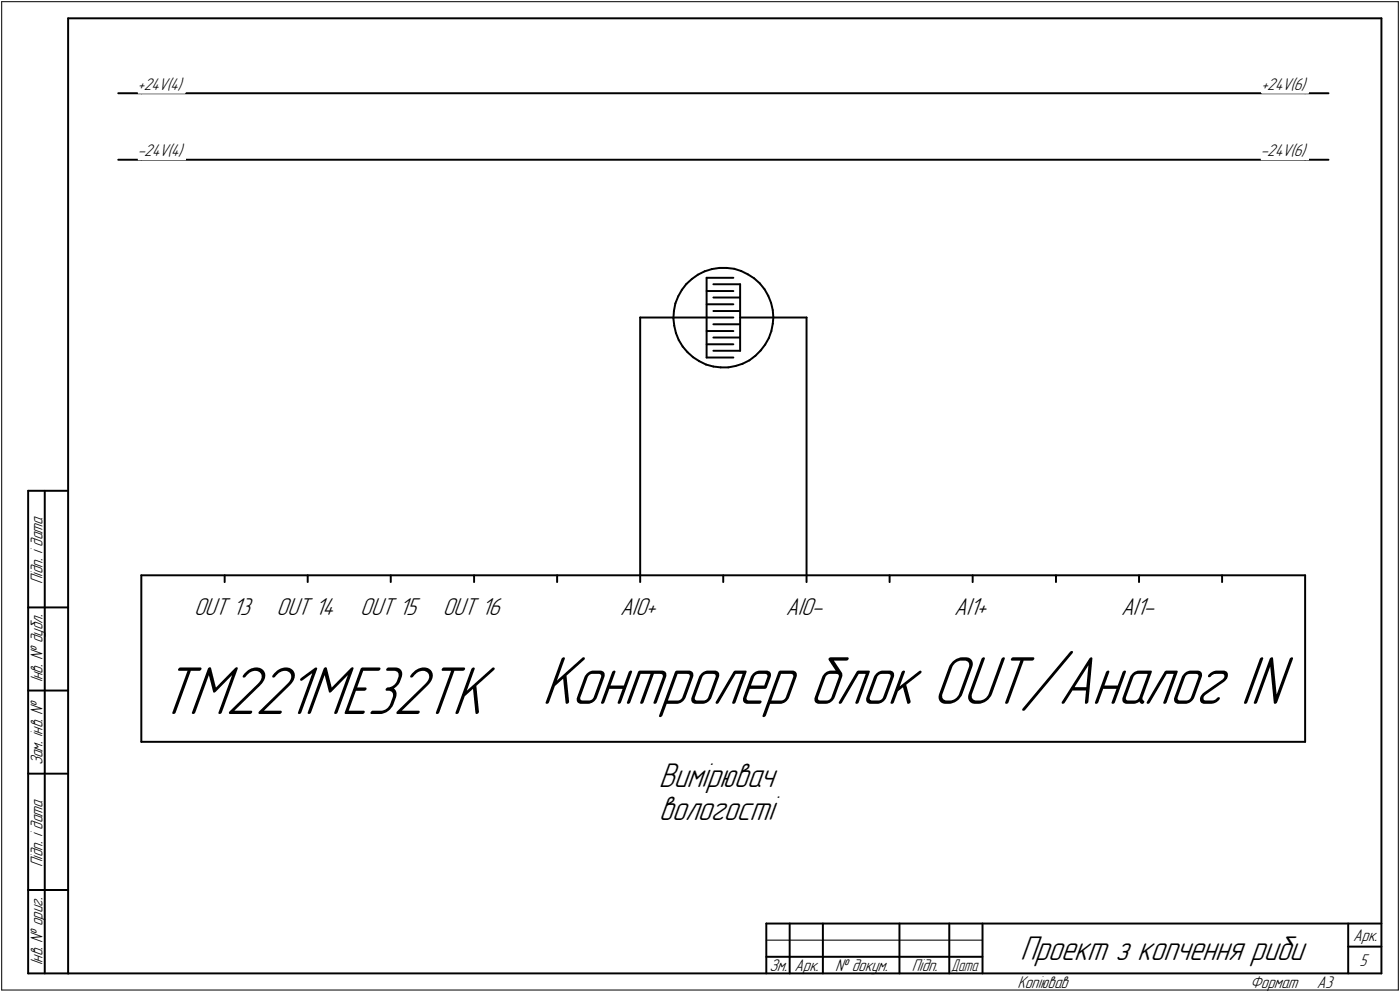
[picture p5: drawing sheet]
<svg xmlns="http://www.w3.org/2000/svg" width="421mm" height="298mm" viewBox="0 0 421 298" stroke-linecap="round" stroke-linejoin="round" font-family="sans-serif">
<defs><g id="words">
<g font-size="21.8">
<text x="47.7" y="214.6">TM221ME32TK</text>
<text x="162.9" y="211.5">Контролер блок OUT/Аналог IN</text>
</g>
<g font-size="10.9">
<text x="198.1" y="236.4">Вимірювач</text>
<text x="198.1" y="246.3">вологості</text>
<text x="306.8" y="288.5">Проект з копчення риби</text>
</g>
<g font-size="7.8">
<text x="58.4" y="185">OUT 13</text>
<text x="83.2" y="185">OUT 14</text>
<text x="108.4" y="185">OUT 15</text>
<text x="133.1" y="185">OUT 16</text>
<text x="186.5" y="185">AI0+</text>
<text x="236.3" y="185">AI0-</text>
<text x="287" y="185">AI1+</text>
<text x="337.2" y="185">AI1-</text>
</g>
<g font-size="5.4">
<text x="41.5" y="27">+24V(4)</text>
<text x="379.4" y="27">+24V(6)</text>
<text x="41.5" y="47">-24V(4)</text>
<text x="379.2" y="47">-24V(6)</text>
<text x="12.8" y="175.5" transform="rotate(-90 12.8 175.5)">Підп. і дата</text>
<text x="12.8" y="205.1" transform="rotate(-90 12.8 205.1)">Інв. № дубл.</text>
<text x="12.8" y="230" transform="rotate(-90 12.8 230)">Зам. інв. №</text>
<text x="12.8" y="260.5" transform="rotate(-90 12.8 260.5)">Підп. і дата</text>
<text x="407" y="282.8">Арк.</text>
<text x="12.8" y="290.1" transform="rotate(-90 12.8 290.1)">Інв. № ориг.</text>
<text x="231.5" y="291.8">Зм.</text>
<text x="239" y="291.8">Арк.</text>
<text x="251.2" y="291.8">№ докум.</text>
<text x="274.2" y="291.8">Підп.</text>
<text x="408.9" y="290.3">5</text>
<text x="306" y="296.8">Копіював</text>
<text x="376" y="296.8">Формат</text>
<text x="396" y="296.8">A3</text>
</g>
<text font-size="5.3" x="286.1" y="291.8">Дата</text>
</g></defs>
<g fill="none" stroke="#000" stroke-width=".59">
<path d="M20.5 5.5v287zM20.5 5.5h395zM415.5 5.5v287zM35.6 28h6.9zM42.5 28h350zM392.5 28h7zM35.6 48h6.9zM42.5 48h350zM392.5 48h7zM192.5 95.4v77.5zM192.5 95.4h10zM202.5 95.7l.3 2.2z"/>
<path d="M202.5 95.4h10zM202.7 93.4l-.2 2.3zM202.8 97.9l.5 2.2zM203.1 91.2l-.4 2.2zM204 89.1l-.9 2.1zM205.1 87.1l-1.1 2zM206.4 85.3l1.7-1.5zM206.4 85.3l-1.3 1.8zM208.1 83.8l1.8-1.3zM209.9 82.5l2-1zM211.9 81.5l2.2-.6zM212.5 83.5v23.9z"/>
<path d="M212.5 99.5h8.1zM212.5 95.4h8.1zM212.5 91.4h8.1zM212.5 87.5h8.1zM212.5 83.5h8.1zM214.1 80.9l2.2-.4zM214.5 97.5h8.1zM214.5 93.5h8.1zM214.5 89.4h8.1zM214.5 85.4h8.1zM216.3 80.5h2.2zM218.5 80.5l2.3 .3z"/>
<path d="M220.8 80.8l2.1 .6zM222.6 85.4v20zM222.6 95.4h10zM222.9 81.4l2.1 1.1zM225 82.5l1.8 1.2zM226.8 83.7l1.7 1.5zM228.5 85.2l1.5 1.8zM230 87l1.1 1.9zM231.1 88.9l.8 2.1zM231.9 91l.5 2.2zM232 99.5l-.8 2.1zM232.4 93.2l.2 2.2z"/>
<path d="M232.4 97.3l-.4 2.2zM232.6 95.4l-.2 1.9zM232.6 95.4h10zM242.6 95.4v77.5zM203.3 100.1l.8 2.1zM204.1 102.2l1.2 1.9zM205.3 104.1l1.5 1.7zM206.8 105.8l1.6 1.6zM208.4 107.4l1.9 1.1zM210.3 108.5l2 1.1zM212.3 109.6l2.2 .6zM212.5 107.4h8.1z"/>
<path d="M212.5 103.5h8.1zM214.5 110.2l2.2 .2zM214.5 105.4h8.1zM214.5 101.4h8.1zM216.7 110.4h2.3zM219 110.4l2.2-.4zM221.2 110l2.2-.7zM223.4 109.3l2-1zM225.4 108.3l1.8-1.4zM227.2 106.9l1.6-1.6zM230.1 103.5l-1.3 1.8zM231.2 101.6l-1.1 1.9z"/>
<path d="M8.5 147.5v145zM8.5 147.5h12zM13.5 147.5v145zM42.5 172.9h350zM42.5 172.9v50zM67.6 172.9v2zM92.5 172.9v2zM117.5 172.9v2zM142.6 172.9v2zM167.6 172.9v2zM192.5 172.9v2zM217.5 172.9v2z"/>
<path d="M242.6 172.9v2zM267.5 172.9v2zM292.5 172.9v2zM317.6 172.9v2zM342.6 172.9v2zM367.5 172.9v2zM392.5 172.9v50zM8.5 182.5h12zM8.5 207.5h12zM8.5 232.5h12zM42.5 222.9h350zM8.5 267.5h12z"/>
<path d="M230.5 277.5h185zM230.5 277.5v15zM237.5 277.5v15zM247.5 277.5v15zM270.5 277.5v15zM285.5 277.5v15zM295.5 277.5v15zM405.5 277.5v15zM8.5 292.5h12zM20.5 292.5h395zM230.5 287.5h7zM237.5 287.5h10z"/>
<path d="M247.5 287.5h23zM270.5 287.5h15zM285.5 287.5h10zM405.5 284.5h10z"/>
</g>
<g fill="#fff" stroke="#fff" stroke-width=".3">
<path d="M41.5 23h14.2zM41.5 23.1h14.2zM41.5 23.2h14.2zM41.5 23.3h14.2zM41.5 23.4h14.2zM41.5 23.5h14.2zM41.5 23.5h14.2zM41.5 23.6h14.2zM41.5 23.7h14.2zM41.5 23.8h14.2zM41.5 23.9h14.2zM41.5 24h14.2zM41.5 24h14.2zM41.5 24.1h14.2zM41.5 24.2h14.2zM41.5 24.3h14.2zM41.5 24.4h14.2zM41.5 24.5h14.2zM41.5 24.6h14.2zM41.5 24.6h14.2zM41.5 24.7h14.2zM41.5 24.8h14.2zM41.5 24.9h14.2zM41.5 25h14.2zM41.5 25.1h14.2zM41.5 25.1h14.2zM41.5 25.2h14.2zM41.5 25.3h14.2zM41.5 25.4h14.2zM41.5 25.5h14.2zM41.5 25.6h14.2zM41.5 25.7h14.2zM41.5 25.7h14.2zM41.5 25.8h14.2zM41.5 25.9h14.2zM41.5 26h14.2zM41.5 26.1h14.2zM41.5 26.2h14.2zM41.5 26.2h14.2zM41.5 26.3h14.2zM41.5 26.4h14.2zM41.5 26.5h14.2zM41.5 26.6h14.2zM41.5 26.7h14.2zM41.5 26.8h14.2zM41.5 26.8h14.2zM41.5 26.9h14.2zM41.5 27h14.2zM41.5 27.1h14.2zM41.5 27.2h14.2zM41.5 27.3h14.2zM41.5 27.3h14.2zM41.5 27.4h14.2zM41.5 27.5h14.2zM41.5 27.6h14.2zM41.5 27.7h14.2zM41.5 27.8h14.2zM41.5 27.9h14.2zM41.5 27.9h14.2z"/>
<path d="M41.5 43.1h14.4zM41.5 43.2h14.4zM41.5 43.3h14.4zM41.5 43.3h14.4zM41.5 43.4h14.4zM41.5 43.5h14.4zM41.5 43.6h14.4zM41.5 43.7h14.4zM41.5 43.8h14.4zM41.5 43.9h14.4zM41.5 43.9h14.4zM41.5 44h14.4zM41.5 44.1h14.4zM41.5 44.2h14.4zM41.5 44.3h14.4zM41.5 44.4h14.4zM41.5 44.4h14.4zM41.5 44.5h14.4zM41.5 44.6h14.4zM41.5 44.7h14.4zM41.5 44.8h14.4zM41.5 44.9h14.4zM41.5 45h14.4zM41.5 45h14.4zM41.5 45.1h14.4zM41.5 45.2h14.4zM41.5 45.3h14.4zM41.5 45.4h14.4zM41.5 45.5h14.4zM41.5 45.6h14.4zM41.5 45.6h14.4zM41.5 45.7h14.4zM41.5 45.8h14.4zM41.5 45.9h14.4zM41.5 46h14.4zM41.5 46.1h14.4zM41.5 46.1h14.4zM41.5 46.2h14.4zM41.5 46.3h14.4zM41.5 46.4h14.4zM41.5 46.5h14.4zM41.5 46.6h14.4zM41.5 46.7h14.4zM41.5 46.7h14.4zM41.5 46.8h14.4zM41.5 46.9h14.4zM41.5 47h14.4zM41.5 47.1h14.4zM41.5 47.2h14.4zM41.5 47.2h14.4zM41.5 47.3h14.4zM41.5 47.4h14.4zM41.5 47.5h14.4zM41.5 47.6h14.4zM41.5 47.7h14.4zM41.5 47.8h14.4zM41.5 47.8h14.4zM41.5 47.9h14.4zM41.5 48h14.4z"/>
<path d="M58.3 179.3h18.4zM58.3 179.4h18.4zM58.3 179.5h18.4zM58.3 179.6h18.4zM58.3 179.7h18.4zM58.3 179.7h18.4zM58.3 179.8h18.4zM58.3 179.9h18.4zM58.3 180h18.4zM58.3 180.1h18.4zM58.3 180.2h18.4zM58.3 180.3h18.4zM58.3 180.3h18.4zM58.3 180.4h18.4zM58.3 180.5h18.4zM58.3 180.6h18.4zM58.3 180.7h18.4zM58.3 180.8h18.4zM58.3 180.8h18.4zM58.3 180.9h18.4zM58.3 181h18.4zM58.3 181.1h18.4zM58.3 181.2h18.4zM58.3 181.3h18.4zM58.3 181.4h18.4zM58.3 181.4h18.4zM58.3 181.5h18.4zM58.3 181.6h18.4zM58.3 181.7h18.4zM58.3 181.8h18.4zM58.3 181.9h18.4zM58.3 181.9h18.4zM58.3 182h18.4zM58.3 182.1h18.4zM58.3 182.2h18.4zM58.3 182.3h18.4zM58.3 182.4h18.4zM58.3 182.5h18.4zM58.3 182.5h18.4zM58.3 182.6h18.4zM58.3 182.7h18.4zM58.3 182.8h18.4zM58.3 182.9h18.4zM58.3 183h18.4zM58.3 183h18.4zM58.3 183.1h18.4zM58.3 183.2h18.4zM58.3 183.3h18.4zM58.3 183.4h18.4zM58.3 183.5h18.4zM58.3 183.6h18.4zM58.3 183.6h18.4zM58.3 183.7h18.4zM58.3 183.8h18.4zM58.3 183.9h18.4zM58.3 184h18.4zM58.3 184.1h18.4zM58.3 184.1h18.4zM58.3 184.2h18.4zM58.3 184.3h18.4zM58.3 184.4h18.4zM58.3 184.5h18.4zM58.3 184.6h18.4zM58.3 184.7h18.4zM58.3 184.7h18.4zM58.3 184.8h18.4zM58.3 184.9h18.4zM58.3 185h18.4zM58.3 185.1h18.4zM58.3 185.2h18.4zM58.3 185.3h18.4zM58.3 185.3h18.4zM58.3 185.4h18.4zM58.3 185.5h18.4zM58.3 185.6h18.4zM58.3 185.7h18.4zM58.3 185.8h18.4zM58.3 185.8h18.4zM58.3 185.9h18.4zM58.3 186h18.4zM58.3 186.1h18.4zM58.3 186.2h18.4zM58.3 186.3h18.4zM58.3 186.4h18.4zM58.3 186.4h18.4z"/>
<path d="M83.1 179.3h18.8zM83.1 179.4h18.8zM83.1 179.5h18.8zM83.1 179.6h18.8zM83.1 179.7h18.8zM83.1 179.7h18.8zM83.1 179.8h18.8zM83.1 179.9h18.8zM83.1 180h18.8zM83.1 180.1h18.8zM83.1 180.2h18.8zM83.1 180.3h18.8zM83.1 180.3h18.8zM83.1 180.4h18.8zM83.1 180.5h18.8zM83.1 180.6h18.8zM83.1 180.7h18.8zM83.1 180.8h18.8zM83.1 180.8h18.8zM83.1 180.9h18.8zM83.1 181h18.8zM83.1 181.1h18.8zM83.1 181.2h18.8zM83.1 181.3h18.8zM83.1 181.4h18.8zM83.1 181.4h18.8zM83.1 181.5h18.8zM83.1 181.6h18.8zM83.1 181.7h18.8zM83.1 181.8h18.8zM83.1 181.9h18.8zM83.1 181.9h18.8zM83.1 182h18.8zM83.1 182.1h18.8zM83.1 182.2h18.8zM83.1 182.3h18.8zM83.1 182.4h18.8zM83.1 182.5h18.8zM83.1 182.5h18.8zM83.1 182.6h18.8zM83.1 182.7h18.8zM83.1 182.8h18.8zM83.1 182.9h18.8zM83.1 183h18.8zM83.1 183h18.8zM83.1 183.1h18.8zM83.1 183.2h18.8zM83.1 183.3h18.8zM83.1 183.4h18.8zM83.1 183.5h18.8zM83.1 183.6h18.8zM83.1 183.6h18.8zM83.1 183.7h18.8zM83.1 183.8h18.8zM83.1 183.9h18.8zM83.1 184h18.8zM83.1 184.1h18.8zM83.1 184.1h18.8zM83.1 184.2h18.8zM83.1 184.3h18.8zM83.1 184.4h18.8zM83.1 184.5h18.8zM83.1 184.6h18.8zM83.1 184.7h18.8zM83.1 184.7h18.8zM83.1 184.8h18.8zM83.1 184.9h18.8zM83.1 185h18.8zM83.1 185.1h18.8zM83.1 185.2h18.8zM83.1 185.3h18.8zM83.1 185.3h18.8zM83.1 185.4h18.8zM83.1 185.5h18.8zM83.1 185.6h18.8zM83.1 185.7h18.8zM83.1 185.8h18.8zM83.1 185.8h18.8zM83.1 185.9h18.8zM83.1 186h18.8zM83.1 186.1h18.8zM83.1 186.2h18.8zM83.1 186.3h18.8zM83.1 186.4h18.8zM83.1 186.4h18.8z"/>
<path d="M108.4 179.3h18.3zM108.4 179.4h18.3zM108.4 179.5h18.3zM108.4 179.6h18.3zM108.4 179.7h18.3zM108.4 179.7h18.3zM108.4 179.8h18.3zM108.4 179.9h18.3zM108.4 180h18.3zM108.4 180.1h18.3zM108.4 180.2h18.3zM108.4 180.3h18.3zM108.4 180.3h18.3zM108.4 180.4h18.3zM108.4 180.5h18.3zM108.4 180.6h18.3zM108.4 180.7h18.3zM108.4 180.8h18.3zM108.4 180.8h18.3zM108.4 180.9h18.3zM108.4 181h18.3zM108.4 181.1h18.3zM108.4 181.2h18.3zM108.4 181.3h18.3zM108.4 181.4h18.3zM108.4 181.4h18.3zM108.4 181.5h18.3zM108.4 181.6h18.3zM108.4 181.7h18.3zM108.4 181.8h18.3zM108.4 181.9h18.3zM108.4 181.9h18.3zM108.4 182h18.3zM108.4 182.1h18.3zM108.4 182.2h18.3zM108.4 182.3h18.3zM108.4 182.4h18.3zM108.4 182.5h18.3zM108.4 182.5h18.3zM108.4 182.6h18.3zM108.4 182.7h18.3zM108.4 182.8h18.3zM108.4 182.9h18.3zM108.4 183h18.3zM108.4 183h18.3zM108.4 183.1h18.3zM108.4 183.2h18.3zM108.4 183.3h18.3zM108.4 183.4h18.3zM108.4 183.5h18.3zM108.4 183.6h18.3zM108.4 183.6h18.3zM108.4 183.7h18.3zM108.4 183.8h18.3zM108.4 183.9h18.3zM108.4 184h18.3zM108.4 184.1h18.3zM108.4 184.1h18.3zM108.4 184.2h18.3zM108.4 184.3h18.3zM108.4 184.4h18.3zM108.4 184.5h18.3zM108.4 184.6h18.3zM108.4 184.7h18.3zM108.4 184.7h18.3zM108.4 184.8h18.3zM108.4 184.9h18.3zM108.4 185h18.3zM108.4 185.1h18.3zM108.4 185.2h18.3zM108.4 185.3h18.3zM108.4 185.3h18.3zM108.4 185.4h18.3zM108.4 185.5h18.3zM108.4 185.6h18.3zM108.4 185.7h18.3zM108.4 185.8h18.3zM108.4 185.8h18.3zM108.4 185.9h18.3zM108.4 186h18.3zM108.4 186.1h18.3zM108.4 186.2h18.3zM108.4 186.3h18.3zM108.4 186.4h18.3zM108.4 186.4h18.3z"/>
<path d="M47.7 198.9h102.2zM47.7 199h102.2zM47.7 199.1h102.2zM47.7 199.1h102.2zM47.7 199.2h102.2zM47.7 199.3h102.2zM47.7 199.4h102.2zM47.7 199.5h102.2zM47.7 199.6h102.2zM47.7 199.6h102.2zM47.7 199.7h102.2zM47.7 199.8h102.2zM47.7 199.9h102.2zM47.7 200h102.2zM47.7 200.1h102.2zM47.7 200.2h102.2zM47.7 200.2h102.2zM47.7 200.3h102.2zM47.7 200.4h102.2zM47.7 200.5h102.2zM47.7 200.6h102.2zM47.7 200.7h102.2zM47.7 200.7h102.2zM47.7 200.8h102.2zM47.7 200.9h102.2zM47.7 201h102.2zM47.7 201.1h102.2zM47.7 201.2h102.2zM47.7 201.3h102.2zM47.7 201.3h102.2zM47.7 201.4h102.2zM47.7 201.5h102.2zM47.7 201.6h102.2zM47.7 201.7h102.2zM47.7 201.8h102.2zM47.7 201.8h102.2zM47.7 201.9h102.2zM47.7 202h102.2zM47.7 202.1h102.2zM47.7 202.2h102.2zM47.7 202.3h102.2zM47.7 202.4h102.2zM47.7 202.4h102.2zM47.7 202.5h102.2zM47.7 202.6h102.2zM47.7 202.7h102.2zM47.7 202.8h102.2zM47.7 202.9h102.2zM47.7 202.9h102.2zM47.7 203h102.2zM47.7 203.1h102.2zM47.7 203.2h102.2zM47.7 203.3h102.2zM47.7 203.4h102.2zM47.7 203.5h102.2zM47.7 203.5h102.2zM47.7 203.6h102.2zM47.7 203.7h102.2zM47.7 203.8h102.2zM47.7 203.9h102.2zM47.7 204h102.2zM47.7 204h102.2zM47.7 204.1h102.2zM47.7 204.2h102.2zM47.7 204.3h102.2zM47.7 204.4h102.2zM47.7 204.5h102.2zM47.7 204.6h102.2zM47.7 204.6h102.2zM47.7 204.7h102.2zM47.7 204.8h102.2zM47.7 204.9h102.2zM47.7 205h102.2zM47.7 205.1h102.2zM47.7 205.1h102.2zM47.7 205.2h102.2zM47.7 205.3h102.2zM47.7 205.4h102.2zM47.7 205.5h102.2zM47.7 205.6h102.2zM47.7 205.7h102.2zM47.7 205.7h102.2zM47.7 205.8h102.2zM47.7 205.9h102.2zM47.7 206h102.2zM47.7 206.1h102.2zM47.7 206.2h102.2zM47.7 206.2h102.2zM47.7 206.3h102.2zM47.7 206.4h102.2zM47.7 206.5h102.2zM47.7 206.6h102.2zM47.7 206.7h102.2zM47.7 206.8h102.2zM47.7 206.8h102.2zM47.7 206.9h102.2zM47.7 207h102.2zM47.7 207.1h102.2zM47.7 207.2h102.2zM47.7 207.3h102.2zM47.7 207.3h102.2zM47.7 207.4h102.2zM47.7 207.5h102.2zM47.7 207.6h102.2zM47.7 207.7h102.2zM47.7 207.8h102.2zM47.7 207.9h102.2zM47.7 207.9h102.2zM47.7 208h102.2zM47.7 208.1h102.2zM47.7 208.2h102.2zM47.7 208.3h102.2zM47.7 208.4h102.2zM47.7 208.4h102.2zM47.7 208.5h102.2zM47.7 208.6h102.2zM47.7 208.7h102.2zM47.7 208.8h102.2zM47.7 208.9h102.2zM47.7 209h102.2zM47.7 209h102.2zM47.7 209.1h102.2zM47.7 209.2h102.2zM47.7 209.3h102.2zM47.7 209.4h102.2zM47.7 209.5h102.2zM47.7 209.5h102.2zM47.7 209.6h102.2zM47.7 209.7h102.2zM47.7 209.8h102.2zM47.7 209.9h102.2zM47.7 210h102.2zM47.7 210.1h102.2zM47.7 210.1h102.2zM47.7 210.2h102.2zM47.7 210.3h102.2zM47.7 210.4h102.2zM47.7 210.5h102.2zM47.7 210.6h102.2zM47.7 210.7h102.2zM47.7 210.7h102.2zM47.7 210.8h102.2zM47.7 210.9h102.2zM47.7 211h102.2zM47.7 211.1h102.2zM47.7 211.2h102.2zM47.7 211.2h102.2zM47.7 211.3h102.2zM47.7 211.4h102.2zM47.7 211.5h102.2zM47.7 211.6h102.2zM47.7 211.7h102.2zM47.7 211.8h102.2zM47.7 211.8h102.2zM47.7 211.9h102.2zM47.7 212h102.2zM47.7 212.1h102.2zM47.7 212.2h102.2zM47.7 212.3h102.2zM47.7 212.3h102.2zM47.7 212.4h102.2zM47.7 212.5h102.2zM47.7 212.6h102.2zM47.7 212.7h102.2zM47.7 212.8h102.2zM47.7 212.9h102.2zM47.7 212.9h102.2zM47.7 213h102.2zM47.7 213.1h102.2zM47.7 213.2h102.2zM47.7 213.3h102.2zM47.7 213.4h102.2zM47.7 213.4h102.2zM47.7 213.5h102.2zM47.7 213.6h102.2zM47.7 213.7h102.2zM47.7 213.8h102.2zM47.7 213.9h102.2zM47.7 214h102.2zM47.7 214h102.2zM47.7 214.1h102.2zM47.7 214.2h102.2zM47.7 214.3h102.2zM47.7 214.4h102.2zM47.7 214.5h102.2zM47.7 214.5h102.2zM47.7 214.6h102.2zM47.7 214.7h102.2zM47.7 214.8h102.2zM47.7 214.9h102.2zM47.7 215h102.2zM47.7 215.1h102.2zM47.7 215.1h102.2zM47.7 215.2h102.2zM47.7 215.3h102.2zM47.7 215.4h102.2zM47.7 215.5h102.2zM47.7 215.6h102.2zM47.7 215.6h102.2zM47.7 215.7h102.2zM47.7 215.8h102.2zM47.7 215.9h102.2zM47.7 216h102.2zM47.7 216.1h102.2zM47.7 216.2h102.2zM47.7 216.2h102.2zM47.7 216.3h102.2zM47.7 216.4h102.2zM47.7 216.5h102.2zM47.7 216.6h102.2zM47.7 216.7h102.2zM47.7 216.7h102.2zM47.7 216.8h102.2zM47.7 216.9h102.2zM47.7 217h102.2zM47.7 217.1h102.2zM47.7 217.2h102.2zM47.7 217.3h102.2zM47.7 217.3h102.2zM47.7 217.4h102.2zM47.7 217.5h102.2zM47.7 217.6h102.2zM47.7 217.7h102.2zM47.7 217.8h102.2zM47.7 217.8h102.2zM47.7 217.9h102.2zM47.7 218h102.2zM47.7 218.1h102.2zM47.7 218.2h102.2zM47.7 218.3h102.2zM47.7 218.4h102.2zM47.7 218.4h102.2zM47.7 218.5h102.2zM47.7 218.6h102.2zM47.7 218.7h102.2zM47.7 218.8h102.2z"/>
<path d="M133.2 179.3h18.7zM133.2 179.4h18.7zM133.2 179.5h18.7zM133.2 179.6h18.7zM133.2 179.7h18.7zM133.2 179.7h18.7zM133.2 179.8h18.7zM133.2 179.9h18.7zM133.2 180h18.7zM133.2 180.1h18.7zM133.2 180.2h18.7zM133.2 180.3h18.7zM133.2 180.3h18.7zM133.2 180.4h18.7zM133.2 180.5h18.7zM133.2 180.6h18.7zM133.2 180.7h18.7zM133.2 180.8h18.7zM133.2 180.8h18.7zM133.2 180.9h18.7zM133.2 181h18.7zM133.2 181.1h18.7zM133.2 181.2h18.7zM133.2 181.3h18.7zM133.2 181.4h18.7zM133.2 181.4h18.7zM133.2 181.5h18.7zM133.2 181.6h18.7zM133.2 181.7h18.7zM133.2 181.8h18.7zM133.2 181.9h18.7zM133.2 181.9h18.7zM133.2 182h18.7zM133.2 182.1h18.7zM133.2 182.2h18.7zM133.2 182.3h18.7zM133.2 182.4h18.7zM133.2 182.5h18.7zM133.2 182.5h18.7zM133.2 182.6h18.7zM133.2 182.7h18.7zM133.2 182.8h18.7zM133.2 182.9h18.7zM133.2 183h18.7zM133.2 183h18.7zM133.2 183.1h18.7zM133.2 183.2h18.7zM133.2 183.3h18.7zM133.2 183.4h18.7zM133.2 183.5h18.7zM133.2 183.6h18.7zM133.2 183.6h18.7zM133.2 183.7h18.7zM133.2 183.8h18.7zM133.2 183.9h18.7zM133.2 184h18.7zM133.2 184.1h18.7zM133.2 184.1h18.7zM133.2 184.2h18.7zM133.2 184.3h18.7zM133.2 184.4h18.7zM133.2 184.5h18.7zM133.2 184.6h18.7zM133.2 184.7h18.7zM133.2 184.7h18.7zM133.2 184.8h18.7zM133.2 184.9h18.7zM133.2 185h18.7zM133.2 185.1h18.7zM133.2 185.2h18.7zM133.2 185.3h18.7zM133.2 185.3h18.7zM133.2 185.4h18.7zM133.2 185.5h18.7zM133.2 185.6h18.7zM133.2 185.7h18.7zM133.2 185.8h18.7zM133.2 185.8h18.7zM133.2 185.9h18.7zM133.2 186h18.7zM133.2 186.1h18.7zM133.2 186.2h18.7zM133.2 186.3h18.7zM133.2 186.4h18.7zM133.2 186.4h18.7z"/>
<path d="M163 195.8h226.9zM163 195.9h226.9zM163 196h226.9zM163 196.1h226.9zM163 196.2h226.9zM163 196.3h226.9zM163 196.3h226.9zM163 196.4h226.9zM163 196.5h226.9zM163 196.6h226.9zM163 196.7h226.9zM163 196.8h226.9zM163 196.8h226.9zM163 196.9h226.9zM163 197h226.9zM163 197.1h226.9zM163 197.2h226.9zM163 197.3h226.9zM163 197.4h226.9zM163 197.4h226.9zM163 197.5h226.9zM163 197.6h226.9zM163 197.7h226.9zM163 197.8h226.9zM163 197.9h226.9zM163 198h226.9zM163 198h226.9zM163 198.1h226.9zM163 198.2h226.9zM163 198.3h226.9zM163 198.4h226.9zM163 198.5h226.9zM163 198.5h226.9zM163 198.6h226.9zM163 198.7h226.9zM163 198.8h226.9zM163 198.9h226.9zM163 199h226.9zM163 199.1h226.9zM163 199.1h226.9zM163 199.2h226.9zM163 199.3h226.9zM163 199.4h226.9zM163 199.5h226.9zM163 199.6h226.9zM163 199.6h226.9zM163 199.7h226.9zM163 199.8h226.9zM163 199.9h226.9zM163 200h226.9zM163 200.1h226.9zM163 200.2h226.9zM163 200.2h226.9zM163 200.3h226.9zM163 200.4h226.9zM163 200.5h226.9zM163 200.6h226.9zM163 200.7h226.9zM163 200.7h226.9zM163 200.8h226.9zM163 200.9h226.9zM163 201h226.9zM163 201.1h226.9zM163 201.2h226.9zM163 201.3h226.9zM163 201.3h226.9zM163 201.4h226.9zM163 201.5h226.9zM163 201.6h226.9zM163 201.7h226.9zM163 201.8h226.9zM163 201.8h226.9zM163 201.9h226.9zM163 202h226.9zM163 202.1h226.9zM163 202.2h226.9zM163 202.3h226.9zM163 202.4h226.9zM163 202.4h226.9zM163 202.5h226.9zM163 202.6h226.9zM163 202.7h226.9zM163 202.8h226.9zM163 202.9h226.9zM163 202.9h226.9zM163 203h226.9zM163 203.1h226.9zM163 203.2h226.9zM163 203.3h226.9zM163 203.4h226.9zM163 203.5h226.9zM163 203.5h226.9zM163 203.6h226.9zM163 203.7h226.9zM163 203.8h226.9zM163 203.9h226.9zM163 204h226.9zM163 204h226.9zM163 204.1h226.9zM163 204.2h226.9zM163 204.3h226.9zM163 204.4h226.9zM163 204.5h226.9zM163 204.6h226.9zM163 204.6h226.9zM163 204.7h226.9zM163 204.8h226.9zM163 204.9h226.9zM163 205h226.9zM163 205.1h226.9zM163 205.1h226.9zM163 205.2h226.9zM163 205.3h226.9zM163 205.4h226.9zM163 205.5h226.9zM163 205.6h226.9zM163 205.7h226.9zM163 205.7h226.9zM163 205.8h226.9zM163 205.9h226.9zM163 206h226.9zM163 206.1h226.9zM163 206.2h226.9zM163 206.2h226.9zM163 206.3h226.9zM163 206.4h226.9zM163 206.5h226.9zM163 206.6h226.9zM163 206.7h226.9zM163 206.8h226.9zM163 206.8h226.9zM163 206.9h226.9zM163 207h226.9zM163 207.1h226.9zM163 207.2h226.9zM163 207.3h226.9zM163 207.3h226.9zM163 207.4h226.9zM163 207.5h226.9zM163 207.6h226.9zM163 207.7h226.9zM163 207.8h226.9zM163 207.9h226.9zM163 207.9h226.9zM163 208h226.9zM163 208.1h226.9zM163 208.2h226.9zM163 208.3h226.9zM163 208.4h226.9zM163 208.4h226.9zM163 208.5h226.9zM163 208.6h226.9zM163 208.7h226.9zM163 208.8h226.9zM163 208.9h226.9zM163 209h226.9zM163 209h226.9zM163 209.1h226.9zM163 209.2h226.9zM163 209.3h226.9zM163 209.4h226.9zM163 209.5h226.9zM163 209.5h226.9zM163 209.6h226.9zM163 209.7h226.9zM163 209.8h226.9zM163 209.9h226.9zM163 210h226.9zM163 210.1h226.9zM163 210.1h226.9zM163 210.2h226.9zM163 210.3h226.9zM163 210.4h226.9zM163 210.5h226.9zM163 210.6h226.9zM163 210.7h226.9zM163 210.7h226.9zM163 210.8h226.9zM163 210.9h226.9zM163 211h226.9zM163 211.1h226.9zM163 211.2h226.9zM163 211.2h226.9zM163 211.3h226.9zM163 211.4h226.9zM163 211.5h226.9zM163 211.6h226.9zM163 211.7h226.9zM163 211.8h226.9zM163 211.8h226.9zM163 211.9h226.9zM163 212h226.9zM163 212.1h226.9zM163 212.2h226.9zM163 212.3h226.9zM163 212.3h226.9zM163 212.4h226.9zM163 212.5h226.9zM163 212.6h226.9zM163 212.7h226.9zM163 212.8h226.9zM163 212.9h226.9zM163 212.9h226.9zM163 213h226.9zM163 213.1h226.9zM163 213.2h226.9zM163 213.3h226.9zM163 213.4h226.9zM163 213.4h226.9zM163 213.5h226.9zM163 213.6h226.9zM163 213.7h226.9zM163 213.8h226.9zM163 213.9h226.9zM163 214h226.9zM163 214h226.9zM163 214.1h226.9zM163 214.2h226.9zM163 214.3h226.9zM163 214.4h226.9zM163 214.5h226.9zM163 214.5h226.9zM163 214.6h226.9zM163 214.7h226.9zM163 214.8h226.9zM163 214.9h226.9zM163 215h226.9zM163 215.1h226.9zM163 215.1h226.9zM163 215.2h226.9zM163 215.3h226.9zM163 215.4h226.9zM163 215.5h226.9zM163 215.6h226.9zM163 215.6h226.9zM163 215.7h226.9z"/>
<path d="M379.4 23h14.2zM379.4 23.1h14.2zM379.4 23.2h14.2zM379.4 23.3h14.2zM379.4 23.4h14.2zM379.4 23.5h14.2zM379.4 23.5h14.2zM379.4 23.6h14.2zM379.4 23.7h14.2zM379.4 23.8h14.2zM379.4 23.9h14.2zM379.4 24h14.2zM379.4 24h14.2zM379.4 24.1h14.2zM379.4 24.2h14.2zM379.4 24.3h14.2zM379.4 24.4h14.2zM379.4 24.5h14.2zM379.4 24.6h14.2zM379.4 24.6h14.2zM379.4 24.7h14.2zM379.4 24.8h14.2zM379.4 24.9h14.2zM379.4 25h14.2zM379.4 25.1h14.2zM379.4 25.1h14.2zM379.4 25.2h14.2zM379.4 25.3h14.2zM379.4 25.4h14.2zM379.4 25.5h14.2zM379.4 25.6h14.2zM379.4 25.7h14.2zM379.4 25.7h14.2zM379.4 25.8h14.2zM379.4 25.9h14.2zM379.4 26h14.2zM379.4 26.1h14.2zM379.4 26.2h14.2zM379.4 26.2h14.2zM379.4 26.3h14.2zM379.4 26.4h14.2zM379.4 26.5h14.2zM379.4 26.6h14.2zM379.4 26.7h14.2zM379.4 26.8h14.2zM379.4 26.8h14.2zM379.4 26.9h14.2zM379.4 27h14.2zM379.4 27.1h14.2zM379.4 27.2h14.2zM379.4 27.3h14.2zM379.4 27.3h14.2zM379.4 27.4h14.2zM379.4 27.5h14.2zM379.4 27.6h14.2zM379.4 27.7h14.2zM379.4 27.8h14.2zM379.4 27.9h14.2zM379.4 27.9h14.2z"/>
<path d="M379.2 43.1h14.4zM379.2 43.2h14.4zM379.2 43.3h14.4zM379.2 43.3h14.4zM379.2 43.4h14.4zM379.2 43.5h14.4zM379.2 43.6h14.4zM379.2 43.7h14.4zM379.2 43.8h14.4zM379.2 43.9h14.4zM379.2 43.9h14.4zM379.2 44h14.4zM379.2 44.1h14.4zM379.2 44.2h14.4zM379.2 44.3h14.4zM379.2 44.4h14.4zM379.2 44.4h14.4zM379.2 44.5h14.4zM379.2 44.6h14.4zM379.2 44.7h14.4zM379.2 44.8h14.4zM379.2 44.9h14.4zM379.2 45h14.4zM379.2 45h14.4zM379.2 45.1h14.4zM379.2 45.2h14.4zM379.2 45.3h14.4zM379.2 45.4h14.4zM379.2 45.5h14.4zM379.2 45.6h14.4zM379.2 45.6h14.4zM379.2 45.7h14.4zM379.2 45.8h14.4zM379.2 45.9h14.4zM379.2 46h14.4zM379.2 46.1h14.4zM379.2 46.1h14.4zM379.2 46.2h14.4zM379.2 46.3h14.4zM379.2 46.4h14.4zM379.2 46.5h14.4zM379.2 46.6h14.4zM379.2 46.7h14.4zM379.2 46.7h14.4zM379.2 46.8h14.4zM379.2 46.9h14.4zM379.2 47h14.4zM379.2 47.1h14.4zM379.2 47.2h14.4zM379.2 47.2h14.4zM379.2 47.3h14.4zM379.2 47.4h14.4zM379.2 47.5h14.4zM379.2 47.6h14.4zM379.2 47.7h14.4zM379.2 47.8h14.4zM379.2 47.8h14.4zM379.2 47.9h14.4zM379.2 48h14.4z"/>
<path d="M186.5 179.3h12.1zM186.5 179.4h12.1zM186.5 179.5h12.1zM186.5 179.6h12.1zM186.5 179.7h12.1zM186.5 179.7h12.1zM186.5 179.8h12.1zM186.5 179.9h12.1zM186.5 180h12.1zM186.5 180.1h12.1zM186.5 180.2h12.1zM186.5 180.3h12.1zM186.5 180.3h12.1zM186.5 180.4h12.1zM186.5 180.5h12.1zM186.5 180.6h12.1zM186.5 180.7h12.1zM186.5 180.8h12.1zM186.5 180.8h12.1zM186.5 180.9h12.1zM186.5 181h12.1zM186.5 181.1h12.1zM186.5 181.2h12.1zM186.5 181.3h12.1zM186.5 181.4h12.1zM186.5 181.4h12.1zM186.5 181.5h12.1zM186.5 181.6h12.1zM186.5 181.7h12.1zM186.5 181.8h12.1zM186.5 181.9h12.1zM186.5 181.9h12.1zM186.5 182h12.1zM186.5 182.1h12.1zM186.5 182.2h12.1zM186.5 182.3h12.1zM186.5 182.4h12.1zM186.5 182.5h12.1zM186.5 182.5h12.1zM186.5 182.6h12.1zM186.5 182.7h12.1zM186.5 182.8h12.1zM186.5 182.9h12.1zM186.5 183h12.1zM186.5 183h12.1zM186.5 183.1h12.1zM186.5 183.2h12.1zM186.5 183.3h12.1zM186.5 183.4h12.1zM186.5 183.5h12.1zM186.5 183.6h12.1zM186.5 183.6h12.1zM186.5 183.7h12.1zM186.5 183.8h12.1zM186.5 183.9h12.1zM186.5 184h12.1zM186.5 184.1h12.1zM186.5 184.1h12.1zM186.5 184.2h12.1zM186.5 184.3h12.1zM186.5 184.4h12.1zM186.5 184.5h12.1zM186.5 184.6h12.1zM186.5 184.7h12.1zM186.5 184.7h12.1zM186.5 184.8h12.1zM186.5 184.9h12.1zM186.5 185h12.1zM186.5 185.1h12.1zM186.5 185.2h12.1zM186.5 185.3h12.1zM186.5 185.3h12.1zM186.5 185.4h12.1zM186.5 185.5h12.1zM186.5 185.6h12.1zM186.5 185.7h12.1zM186.5 185.8h12.1zM186.5 185.8h12.1zM186.5 185.9h12.1zM186.5 186h12.1zM186.5 186.1h12.1zM186.5 186.2h12.1zM186.5 186.3h12.1zM186.5 186.4h12.1zM186.5 186.4h12.1z"/>
<path d="M236.3 179.3h12.5zM236.3 179.4h12.5zM236.3 179.5h12.5zM236.3 179.6h12.5zM236.3 179.7h12.5zM236.3 179.7h12.5zM236.3 179.8h12.5zM236.3 179.9h12.5zM236.3 180h12.5zM236.3 180.1h12.5zM236.3 180.2h12.5zM236.3 180.3h12.5zM236.3 180.3h12.5zM236.3 180.4h12.5zM236.3 180.5h12.5zM236.3 180.6h12.5zM236.3 180.7h12.5zM236.3 180.8h12.5zM236.3 180.8h12.5zM236.3 180.9h12.5zM236.3 181h12.5zM236.3 181.1h12.5zM236.3 181.2h12.5zM236.3 181.3h12.5zM236.3 181.4h12.5zM236.3 181.4h12.5zM236.3 181.5h12.5zM236.3 181.6h12.5zM236.3 181.7h12.5zM236.3 181.8h12.5zM236.3 181.9h12.5zM236.3 181.9h12.5zM236.3 182h12.5zM236.3 182.1h12.5zM236.3 182.2h12.5zM236.3 182.3h12.5zM236.3 182.4h12.5zM236.3 182.5h12.5zM236.3 182.5h12.5zM236.3 182.6h12.5zM236.3 182.7h12.5zM236.3 182.8h12.5zM236.3 182.9h12.5zM236.3 183h12.5zM236.3 183h12.5zM236.3 183.1h12.5zM236.3 183.2h12.5zM236.3 183.3h12.5zM236.3 183.4h12.5zM236.3 183.5h12.5zM236.3 183.6h12.5zM236.3 183.6h12.5zM236.3 183.7h12.5zM236.3 183.8h12.5zM236.3 183.9h12.5zM236.3 184h12.5zM236.3 184.1h12.5zM236.3 184.1h12.5zM236.3 184.2h12.5zM236.3 184.3h12.5zM236.3 184.4h12.5zM236.3 184.5h12.5zM236.3 184.6h12.5zM236.3 184.7h12.5zM236.3 184.7h12.5zM236.3 184.8h12.5zM236.3 184.9h12.5zM236.3 185h12.5zM236.3 185.1h12.5zM236.3 185.2h12.5zM236.3 185.3h12.5zM236.3 185.3h12.5zM236.3 185.4h12.5zM236.3 185.5h12.5zM236.3 185.6h12.5zM236.3 185.7h12.5zM236.3 185.8h12.5zM236.3 185.8h12.5zM236.3 185.9h12.5zM236.3 186h12.5zM236.3 186.1h12.5zM236.3 186.2h12.5zM236.3 186.3h12.5zM236.3 186.4h12.5zM236.3 186.4h12.5z"/>
<path d="M287 179.3h11.1zM287 179.4h11.1zM287 179.5h11.1zM287 179.6h11.1zM287 179.7h11.1zM287 179.7h11.1zM287 179.8h11.1zM287 179.9h11.1zM287 180h11.1zM287 180.1h11.1zM287 180.2h11.1zM287 180.3h11.1zM287 180.3h11.1zM287 180.4h11.1zM287 180.5h11.1zM287 180.6h11.1zM287 180.7h11.1zM287 180.8h11.1zM287 180.8h11.1zM287 180.9h11.1zM287 181h11.1zM287 181.1h11.1zM287 181.2h11.1zM287 181.3h11.1zM287 181.4h11.1zM287 181.4h11.1zM287 181.5h11.1zM287 181.6h11.1zM287 181.7h11.1zM287 181.8h11.1zM287 181.9h11.1zM287 181.9h11.1zM287 182h11.1zM287 182.1h11.1zM287 182.2h11.1zM287 182.3h11.1zM287 182.4h11.1zM287 182.5h11.1zM287 182.5h11.1zM287 182.6h11.1zM287 182.7h11.1zM287 182.8h11.1zM287 182.9h11.1zM287 183h11.1zM287 183h11.1zM287 183.1h11.1zM287 183.2h11.1zM287 183.3h11.1zM287 183.4h11.1zM287 183.5h11.1zM287 183.6h11.1zM287 183.6h11.1zM287 183.7h11.1zM287 183.8h11.1zM287 183.9h11.1zM287 184h11.1zM287 184.1h11.1zM287 184.1h11.1zM287 184.2h11.1zM287 184.3h11.1zM287 184.4h11.1zM287 184.5h11.1zM287 184.6h11.1zM287 184.7h11.1zM287 184.7h11.1zM287 184.8h11.1zM287 184.9h11.1zM287 185h11.1zM287 185.1h11.1zM287 185.2h11.1zM287 185.3h11.1zM287 185.3h11.1zM287 185.4h11.1zM287 185.5h11.1zM287 185.6h11.1zM287 185.7h11.1zM287 185.8h11.1zM287 185.8h11.1zM287 185.9h11.1zM287 186h11.1zM287 186.1h11.1zM287 186.2h11.1zM287 186.3h11.1zM287 186.4h11.1zM287 186.4h11.1z"/>
<path d="M337.1 179.3h11.4zM337.1 179.4h11.4zM337.1 179.5h11.4zM337.1 179.6h11.4zM337.1 179.7h11.4zM337.1 179.7h11.4zM337.1 179.8h11.4zM337.1 179.9h11.4zM337.1 180h11.4zM337.1 180.1h11.4zM337.1 180.2h11.4zM337.1 180.3h11.4zM337.1 180.3h11.4zM337.1 180.4h11.4zM337.1 180.5h11.4zM337.1 180.6h11.4zM337.1 180.7h11.4zM337.1 180.8h11.4zM337.1 180.8h11.4zM337.1 180.9h11.4zM337.1 181h11.4zM337.1 181.1h11.4zM337.1 181.2h11.4zM337.1 181.3h11.4zM337.1 181.4h11.4zM337.1 181.4h11.4zM337.1 181.5h11.4zM337.1 181.6h11.4zM337.1 181.7h11.4zM337.1 181.8h11.4zM337.1 181.9h11.4zM337.1 181.9h11.4zM337.1 182h11.4zM337.1 182.1h11.4zM337.1 182.2h11.4zM337.1 182.3h11.4zM337.1 182.4h11.4zM337.1 182.5h11.4zM337.1 182.5h11.4zM337.1 182.6h11.4zM337.1 182.7h11.4zM337.1 182.8h11.4zM337.1 182.9h11.4zM337.1 183h11.4zM337.1 183h11.4zM337.1 183.1h11.4zM337.1 183.2h11.4zM337.1 183.3h11.4zM337.1 183.4h11.4zM337.1 183.5h11.4zM337.1 183.6h11.4zM337.1 183.6h11.4zM337.1 183.7h11.4zM337.1 183.8h11.4zM337.1 183.9h11.4zM337.1 184h11.4zM337.1 184.1h11.4zM337.1 184.1h11.4zM337.1 184.2h11.4zM337.1 184.3h11.4zM337.1 184.4h11.4zM337.1 184.5h11.4zM337.1 184.6h11.4zM337.1 184.7h11.4zM337.1 184.7h11.4zM337.1 184.8h11.4zM337.1 184.9h11.4zM337.1 185h11.4zM337.1 185.1h11.4zM337.1 185.2h11.4zM337.1 185.3h11.4zM337.1 185.3h11.4zM337.1 185.4h11.4zM337.1 185.5h11.4zM337.1 185.6h11.4zM337.1 185.7h11.4zM337.1 185.8h11.4zM337.1 185.8h11.4zM337.1 185.9h11.4zM337.1 186h11.4zM337.1 186.1h11.4zM337.1 186.2h11.4zM337.1 186.3h11.4zM337.1 186.4h11.4zM337.1 186.4h11.4z"/>
<path d="M198.1 228.5h36.8zM198.1 228.6h36.8zM198.1 228.7h36.8zM198.1 228.8h36.8zM198.1 228.9h36.8zM198.1 228.9h36.8zM198.1 229h36.8zM198.1 229.1h36.8zM198.1 229.2h36.8zM198.1 229.3h36.8zM198.1 229.4h36.8zM198.1 229.4h36.8zM198.1 229.5h36.8zM198.1 229.6h36.8zM198.1 229.7h36.8zM198.1 229.8h36.8zM198.1 229.9h36.8zM198.1 230h36.8zM198.1 230h36.8zM198.1 230.1h36.8zM198.1 230.2h36.8zM198.1 230.3h36.8zM198.1 230.4h36.8zM198.1 230.5h36.8zM198.1 230.5h36.8zM198.1 230.6h36.8zM198.1 230.7h36.8zM198.1 230.8h36.8zM198.1 230.9h36.8zM198.1 231h36.8zM198.1 231.1h36.8zM198.1 231.1h36.8zM198.1 231.2h36.8zM198.1 231.3h36.8zM198.1 231.4h36.8zM198.1 231.5h36.8zM198.1 231.6h36.8zM198.1 231.6h36.8zM198.1 231.7h36.8zM198.1 231.8h36.8zM198.1 231.9h36.8zM198.1 232h36.8zM198.1 232.1h36.8zM198.1 232.2h36.8zM198.1 232.2h36.8zM198.1 232.3h36.8zM198.1 232.4h36.8zM198.1 232.5h36.8zM198.1 232.6h36.8zM198.1 232.7h36.8zM198.1 232.7h36.8zM198.1 232.8h36.8zM198.1 232.9h36.8zM198.1 233h36.8zM198.1 233.1h36.8zM198.1 233.2h36.8zM198.1 233.3h36.8zM198.1 233.3h36.8zM198.1 233.4h36.8zM198.1 233.5h36.8zM198.1 233.6h36.8zM198.1 233.7h36.8zM198.1 233.8h36.8zM198.1 233.8h36.8zM198.1 233.9h36.8zM198.1 234h36.8zM198.1 234.1h36.8zM198.1 234.2h36.8zM198.1 234.3h36.8zM198.1 234.4h36.8zM198.1 234.4h36.8zM198.1 234.5h36.8zM198.1 234.6h36.8zM198.1 234.7h36.8zM198.1 234.8h36.8zM198.1 234.9h36.8zM198.1 234.9h36.8zM198.1 235h36.8zM198.1 235.1h36.8zM198.1 235.2h36.8zM198.1 235.3h36.8zM198.1 235.4h36.8zM198.1 235.5h36.8zM198.1 235.5h36.8zM198.1 235.6h36.8zM198.1 235.7h36.8zM198.1 235.8h36.8zM198.1 235.9h36.8zM198.1 236h36.8zM198.1 236.1h36.8zM198.1 236.1h36.8zM198.1 236.2h36.8zM198.1 236.3h36.8zM198.1 236.4h36.8zM198.1 236.5h36.8zM198.1 236.6h36.8zM198.1 236.6h36.8zM198.1 236.7h36.8zM198.1 236.8h36.8zM198.1 236.9h36.8zM198.1 237h36.8zM198.1 237.1h36.8zM198.1 237.2h36.8zM198.1 237.2h36.8zM198.1 237.3h36.8zM198.1 237.4h36.8zM198.1 237.5h36.8zM198.1 237.6h36.8zM198.1 237.7h36.8zM198.1 237.7h36.8zM198.1 237.8h36.8zM198.1 237.9h36.8zM198.1 238h36.8zM198.1 238.1h36.8zM198.1 238.2h36.8zM198.1 238.3h36.8zM198.1 238.3h36.8zM198.1 238.4h36.8z"/>
<path d="M198.1 238.5h36.8zM198.1 238.6h36.8zM198.1 238.7h36.8zM198.1 238.8h36.8zM198.1 238.8h36.8zM198.1 238.9h36.8zM198.1 239h36.8zM198.1 239.1h36.8zM198.1 239.2h36.8zM198.1 239.3h36.8zM198.1 239.4h36.8zM198.1 239.4h36.8zM198.1 239.5h36.8zM198.1 239.6h36.8zM198.1 239.7h36.8zM198.1 239.8h36.8zM198.1 239.9h36.8zM198.1 239.9h36.8zM198.1 240h36.8zM198.1 240.1h36.8zM198.1 240.2h36.8zM198.1 240.3h36.8zM198.1 240.4h36.8zM198.1 240.5h36.8zM198.1 240.5h36.8zM198.1 240.6h36.8zM198.1 240.7h36.8zM198.1 240.8h36.8zM198.1 240.9h36.8zM198.1 241h36.8zM198.1 241h36.8zM198.1 241.1h36.8zM198.1 241.2h36.8zM198.1 241.3h36.8zM198.1 241.4h36.8zM198.1 241.5h36.8zM198.1 241.6h36.8zM198.1 241.6h36.8zM198.1 241.7h36.8zM198.1 241.8h36.8zM198.1 241.9h36.8zM198.1 242h36.8zM198.1 242.1h36.8zM198.1 242.1h36.8zM198.1 242.2h36.8zM198.1 242.3h36.8zM198.1 242.4h36.8zM198.1 242.5h36.8zM198.1 242.6h36.8zM198.1 242.7h36.8zM198.1 242.7h36.8zM198.1 242.8h36.8zM198.1 242.9h36.8zM198.1 243h36.8zM198.1 243.1h36.8zM198.1 243.2h36.8zM198.1 243.2h36.8zM198.1 243.3h36.8zM198.1 243.4h36.8zM198.1 243.5h36.8zM198.1 243.6h36.8zM198.1 243.7h36.8zM198.1 243.8h36.8zM198.1 243.8h36.8zM198.1 243.9h36.8zM198.1 244h36.8zM198.1 244.1h36.8zM198.1 244.2h36.8zM198.1 244.3h36.8zM198.1 244.3h36.8zM198.1 244.4h36.8zM198.1 244.5h36.8zM198.1 244.6h36.8zM198.1 244.7h36.8zM198.1 244.8h36.8zM198.1 244.9h36.8zM198.1 244.9h36.8zM198.1 245h36.8zM198.1 245.1h36.8zM198.1 245.2h36.8zM198.1 245.3h36.8zM198.1 245.4h36.8zM198.1 245.4h36.8zM198.1 245.5h36.8zM198.1 245.6h36.8zM198.1 245.7h36.8zM198.1 245.8h36.8zM198.1 245.9h36.8zM198.1 246h36.8zM198.1 246h36.8zM198.1 246.1h36.8zM198.1 246.2h36.8zM198.1 246.3h36.8zM198.1 246.4h36.8zM198.1 246.5h36.8zM198.1 246.5h36.8zM198.1 246.6h36.8zM198.1 246.7h36.8zM198.1 246.8h36.8zM198.1 246.9h36.8zM198.1 247h36.8zM198.1 247.1h36.8zM198.1 247.1h36.8zM198.1 247.2h36.8zM198.1 247.3h36.8zM198.1 247.4h36.8zM198.1 247.5h36.8zM198.1 247.6h36.8zM198.1 247.6h36.8zM198.1 247.7h36.8zM198.1 247.8h36.8zM198.1 247.9h36.8zM198.1 248h36.8zM198.1 248.1h36.8zM198.1 248.2h36.8zM198.1 248.2h36.8zM198.1 248.3h36.8zM198.1 248.4h36.8z"/>
</g>
<path d="M.5 .5v297zM.5 .5h420zM420.5 .5v297zM.5 297.5h420zM230.5 282.5h65z" fill="none" stroke="#000" stroke-width=".3"/>
<use href="#words"/>
</svg>
